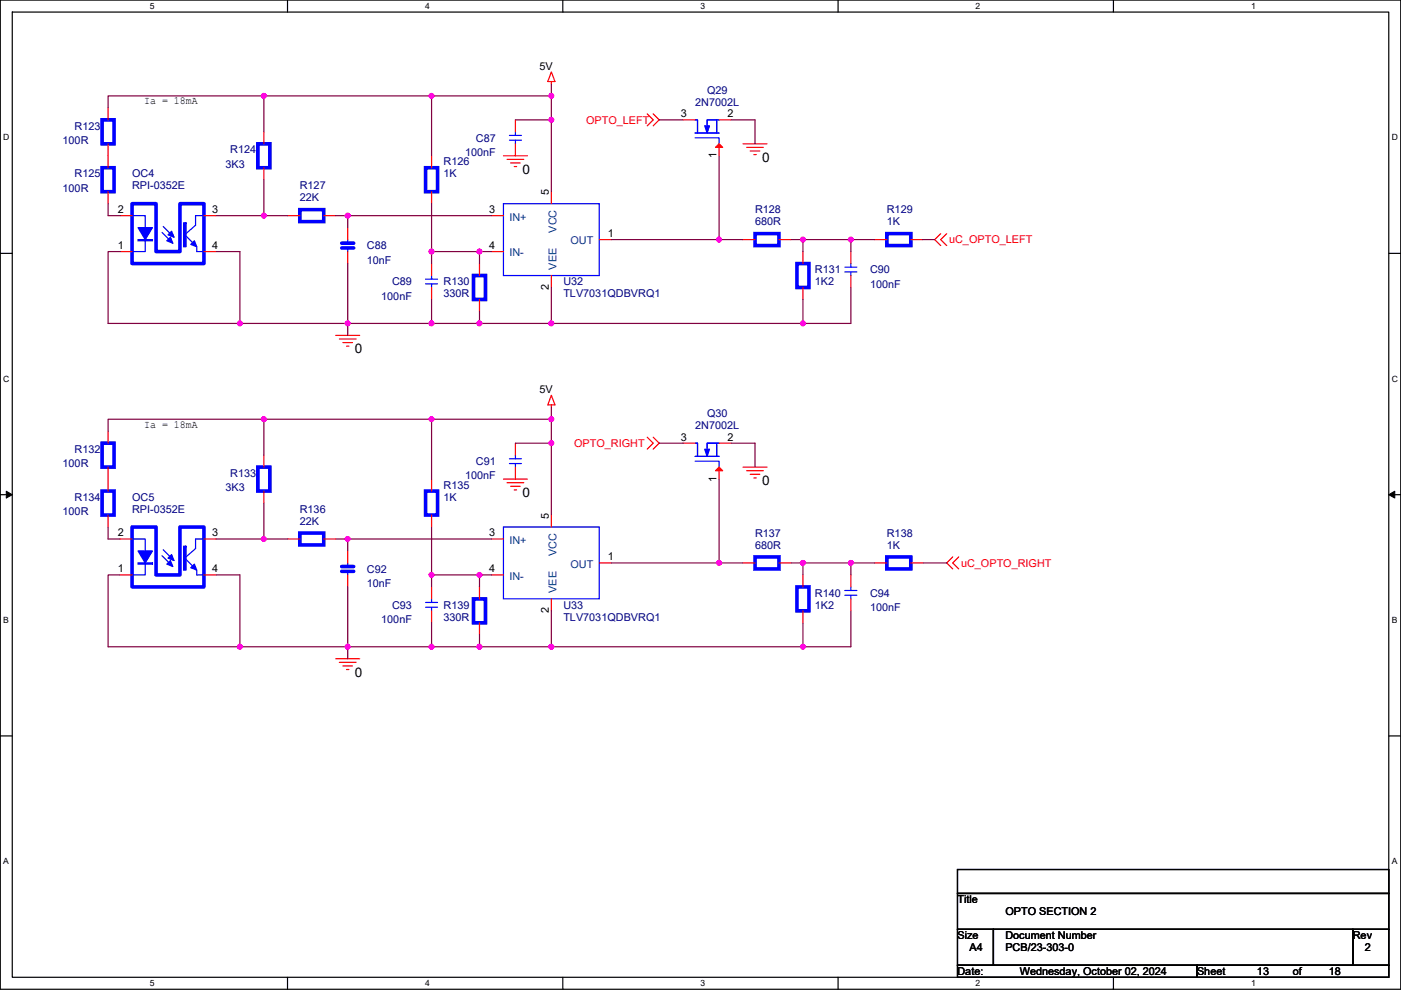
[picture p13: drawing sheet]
<svg xmlns="http://www.w3.org/2000/svg" width="297mm" height="210mm" viewBox="0 0 297 210" stroke-linecap="round" stroke-linejoin="round" font-family="sans-serif">
<defs><g id="words">
<g font-size="2.8">
<text x="161.6" y="34.3">0</text>
<text x="110.8" y="36.8">0</text>
<text x="75.2" y="74.9">0</text>
<text x="110.8" y="105.4">0</text>
<text x="161.6" y="102.8">0</text>
<text x="75.2" y="143.5">0</text>
</g>
<g font-size="2.3">
<text x="114.4" y="14.8">5V</text>
<text x="30.5" y="22.2">Ia = 18mA</text>
<text x="144.3" y="24.9">3</text>
<text x="154.2" y="24.9">2</text>
<text x="151.9" y="33.6" transform="rotate(-90 151.9 33.6)">1</text>
<text x="116.4" y="41.4" transform="rotate(-90 116.4 41.4)">5</text>
<text x="25" y="45.2">2</text>
<text x="45" y="45.2">3</text>
<text x="103.7" y="45.2">3</text>
<text x="25" y="52.8">1</text>
<text x="45" y="52.8">4</text>
<text x="103.7" y="52.8">4</text>
<text x="128.8" y="50.3">1</text>
<text x="116.4" y="61.5" transform="rotate(-90 116.4 61.5)">2</text>
<text x="114.4" y="83.4">5V</text>
<text x="30.5" y="90.7">Ia = 18mA</text>
<text x="144.3" y="93.5">3</text>
<text x="154.2" y="93.5">2</text>
<text x="151.9" y="102.2" transform="rotate(-90 151.9 102.2)">1</text>
<text x="25" y="113.8">2</text>
<text x="45" y="113.8">3</text>
<text x="103.7" y="113.8">3</text>
<text x="116.4" y="110" transform="rotate(-90 116.4 110)">5</text>
<text x="128.8" y="118.9">1</text>
<text x="25" y="121.4">1</text>
<text x="45" y="121.4">4</text>
<text x="103.7" y="121.4">4</text>
<text x="116.4" y="130.1" transform="rotate(-90 116.4 130.1)">2</text>
<text x="203" y="191.6">Title</text>
<text x="213.2" y="194.1">OPTO SECTION 2</text>
<text x="203" y="199.2">Size</text>
<text x="205.5" y="201.7">A4</text>
<text x="213.2" y="199.2">Document Number</text>
<text x="213.2" y="201.7">PCB/23-303-0</text>
<text x="286.8" y="199.2">Rev</text>
<text x="289.4" y="201.7">2</text>
<text x="203" y="206.8">Date:</text>
<text x="216.2" y="206.8">Wednesday, October 02, 2024</text>
<text x="253.8" y="206.8">Sheet</text>
<text x="266.5" y="206.8">13</text>
<text x="274.1" y="206.8">of</text>
<text x="281.7" y="206.8">18</text>
</g>
<g font-size="2.3" fill="#000080">
<text x="147.4" y="22.4">2N7002L</text>
<text x="149.9" y="19.9">Q29</text>
<text x="15.8" y="27.5">R123</text>
<text x="13.3" y="30.5">100R</text>
<text x="47.8" y="35.6">3K3</text>
<text x="48.8" y="32.6">R124</text>
<text x="94" y="35.1">R126</text>
<text x="98.6" y="33.1">100nF</text>
<text x="100.9" y="30">C87</text>
<text x="13.3" y="40.7">100R</text>
<text x="15.8" y="37.6">R125</text>
<text x="28" y="37.6">OC4</text>
<text x="28" y="40.2">RPI-0352E</text>
<text x="63.6" y="40.2">R127</text>
<text x="94" y="37.6">1K</text>
<text x="63.6" y="42.7">22K</text>
<text x="160.1" y="45.3">R128</text>
<text x="160.1" y="47.8">680R</text>
<text x="188" y="45.3">R129</text>
<text x="188" y="47.8">1K</text>
<text x="77.8" y="52.9">C88</text>
<text x="77.8" y="55.9">10nF</text>
<text x="172.8" y="58">R131</text>
<text x="184.5" y="58">C90</text>
<text x="80.8" y="63.5">100nF</text>
<text x="83.1" y="60.5">C89</text>
<text x="94" y="60.5">R130</text>
<text x="94" y="63">330R</text>
<text x="119.4" y="60.5">U32</text>
<text x="119.4" y="63">TLV7031QDBVRQ1</text>
<text x="172.8" y="60.5">1K2</text>
<text x="184.5" y="61">100nF</text>
<text x="149.9" y="88.4">Q30</text>
<text x="147.4" y="91">2N7002L</text>
<text x="13.3" y="99.1">100R</text>
<text x="15.8" y="96.1">R132</text>
<text x="48.8" y="101.1">R133</text>
<text x="98.6" y="101.6">100nF</text>
<text x="100.9" y="98.6">C91</text>
<text x="15.8" y="106.2">R134</text>
<text x="28" y="106.2">OC5</text>
<text x="47.8" y="104.2">3K3</text>
<text x="94" y="103.7">R135</text>
<text x="94" y="106.2">1K</text>
<text x="13.3" y="109.3">100R</text>
<text x="28" y="108.8">RPI-0352E</text>
<text x="63.6" y="108.8">R136</text>
<text x="63.6" y="111.3">22K</text>
<text x="160.1" y="113.8">R137</text>
<text x="188" y="113.8">R138</text>
<text x="160.1" y="116.4">680R</text>
<text x="188" y="116.4">1K</text>
<text x="77.8" y="121.5">C92</text>
<text x="77.8" y="124.5">10nF</text>
<text x="83.1" y="129.1">C93</text>
<text x="94" y="129.1">R139</text>
<text x="94" y="131.6">330R</text>
<text x="119.4" y="129.1">U33</text>
<text x="119.4" y="131.6">TLV7031QDBVRQ1</text>
<text x="172.8" y="126.5">R140</text>
<text x="172.8" y="129.1">1K2</text>
<text x="184.5" y="126.5">C94</text>
<text x="184.5" y="129.6">100nF</text>
<text x="80.8" y="132.1">100nF</text>
</g>
<g font-size="2.3" fill="#f00">
<text x="124.3" y="26.2">OPTO_LEFT</text>
<text x="201.2" y="51.6">uC_OPTO_LEFT</text>
<text x="121.7" y="94.8">OPTO_RIGHT</text>
<text x="203.8" y="120.2">uC_OPTO_RIGHT</text>
</g>
<g font-size="2.3" fill="#004080">
<text x="108" y="46.8">IN+</text>
<text x="118" y="49.4" transform="rotate(-90 118 49.4)">VCC</text>
<text x="120.9" y="51.9">OUT</text>
<text x="108" y="54.4">IN-</text>
<text x="118" y="57.2" transform="rotate(-90 118 57.2)">VEE</text>
<text x="108" y="115.4">IN+</text>
<text x="118" y="117.9" transform="rotate(-90 118 117.9)">VCC</text>
<text x="108" y="123">IN-</text>
<text x="118" y="125.8" transform="rotate(-90 118 125.8)">VEE</text>
<text x="120.9" y="120.4">OUT</text>
</g>
<g font-size="1.8">
<text x="31.8" y="1.9">5</text>
<text x="90.1" y="1.9">4</text>
<text x="148.5" y="1.9">3</text>
<text x="206.9" y="1.9">2</text>
<text x="265.2" y="1.9">1</text>
<text x=".7" y="29.8">D</text>
<text x="295.1" y="29.8">D</text>
<text x=".7" y="81">C</text>
<text x="295.1" y="81">C</text>
<text x=".7" y="132.1">B</text>
<text x="295.1" y="132.1">B</text>
<text x=".7" y="183.3">A</text>
<text x="295.1" y="183.3">A</text>
<text x="31.8" y="209.2">5</text>
<text x="90.1" y="209.2">4</text>
<text x="148.5" y="209.2">3</text>
<text x="206.9" y="209.2">2</text>
<text x="265.2" y="209.2">1</text>
</g>
</g></defs>
<path d="M.1 0h296.9v209.8h-296.9zM2.6 2.6h291.8v204.7h-291.8z" fill="none" stroke="#000" stroke-width=".25"/>
<g fill="#fff">
<path d="M31.8 .3h1v2h-1z"/>
<path d="M31.8 207.5h1v2.1h-1z"/>
</g>
<path d="M61 0v2.6M61 207.3v2.5" fill="none" stroke="#000" stroke-width=".25"/>
<g fill="#fff">
<path d="M90.1 .3h1v2h-1z"/>
<path d="M90.1 207.5h1v2.1h-1z"/>
</g>
<path d="M119.3 0v2.6M119.3 207.3v2.5" fill="none" stroke="#000" stroke-width=".25"/>
<g fill="#fff">
<path d="M148.5 .3h1v2h-1z"/>
<path d="M148.5 207.5h1v2.1h-1z"/>
</g>
<path d="M177.7 0v2.6M177.7 207.3v2.5" fill="none" stroke="#000" stroke-width=".25"/>
<g fill="#fff">
<path d="M206.9 .3h1v2h-1z"/>
<path d="M206.9 207.5h1v2.1h-1z"/>
</g>
<path d="M236.1 0v2.6M236.1 207.3v2.5" fill="none" stroke="#000" stroke-width=".25"/>
<g fill="#fff">
<path d="M265.2 .3h1v2h-1z"/>
<path d="M265.2 207.5h1v2.1h-1z"/>
<path d="M.7 28.2h1.3v2h-1.3z"/>
<path d="M295.1 28.2h1.3v2h-1.3z"/>
<path d="M.7 79.3h1.3v2.1h-1.3z"/>
<path d="M295.1 79.3h1.3v2.1h-1.3z"/>
</g>
<path d="M.1 53.7h2.5M294.4 53.7h2.6" fill="none" stroke="#000" stroke-width=".25"/>
<g fill="#fff">
<path d="M.7 130.5h1.2v2h-1.2z"/>
<path d="M295.1 130.5h1.2v2h-1.2z"/>
</g>
<path d="M.1 104.9h2.5M294.4 104.9h2.6" fill="none" stroke="#000" stroke-width=".25"/>
<path d="M1.3 104.2l1.3 .7-1.3 .7zM294.4 104.9l1.3-.7v1.4z" fill="#000" stroke="#000" stroke-width=".21"/>
<g fill="#fff">
<path d="M.7 181.7h1.2v2h-1.2z"/>
<path d="M295.1 181.7h1.2v2h-1.2z"/>
</g>
<path d="M.1 156.1h2.5M294.4 156.1h2.6M203 184.4h91.4v5.1h-91.4zM203 189.5h91.4v7.6h-91.4zM203 197.1h7.6v7.6h-7.6zM210.6 197.1h76.2v7.6h-76.2zM286.8 197.1h7.6v7.6h-7.6zM203 204.7h50.8v2.6h-50.8zM253.8 204.7h40.6v2.6h-40.6z" fill="none" stroke="#000" stroke-width=".25"/>
<g fill="none" stroke="#f00" stroke-width=".25">
<path d="M116.9 15.3l.8 2h-1.6zM116.9 17.3v.5M22.9 30.5v5.1M22.9 22.9v2.5M55.9 35.6v2.5M55.9 28v2.5M91.5 33v2.6M106.7 33h5.1M107.5 33.8h3.6M108.3 34.6h2M109 35.3h.5M109.3 25.4v2.6"/>
<path d="M109.3 30.5v2.5M137.2 24.2l1.3 1.2-1.3 1.3M138.5 24.2l1.3 1.2-1.3 1.3M144.8 25.4h2.6M152.5 30.5v2.5M152.5 25.4h2.5M157.5 30.5h5.1M158.3 31.3h3.6M159.1 32h2M159.8 32.8h.5M22.9 40.7v2.5M25.5 45.7h2.5"/>
<path d="M25.5 53.4h2.5M43.2 53.4h2.6M43.2 45.7h2.6M61 45.7h2.6M68.6 45.7h2.6M73.7 53.4v2.5M73.7 48.3v2.5M91.5 40.7v2.5M91.5 55.9v2.5M101.7 55.9v2.5M104.2 45.7h2.5M104.2 53.4h2.5"/>
<path d="M116.9 58.4v2.6M116.9 40.7v2.5M127.1 50.8h2.5M157.5 50.8h2.6M165.2 50.8h2.5M170.2 53.4v2.5M180.4 53.4v2.5M180.4 58.4v2.6M185.5 50.8h2.5M193.1 50.8h2.5M199.5 49.6l-1.3 1.2 1.3 1.3M200.7 49.6l-1.2 1.2 1.2 1.3"/>
<path d="M71.2 71.1h5.1M71.9 71.9h3.6M72.7 72.7h2M73.5 73.4h.5M91.5 61v2.5M101.7 63.5v2.6M170.2 61v2.5M22.9 99.1v5.1M22.9 91.5v2.5M55.9 96.5v2.6M109.3 94v2.5M109.3 99.1v2.5"/>
<path d="M116.9 83.8l.8 2.1h-1.6zM116.9 85.9v.5M137.2 92.7l1.3 1.3-1.3 1.3M138.5 92.7l1.3 1.3-1.3 1.3M144.8 94h2.6M152.5 99.1v2.5M152.5 94h2.5M157.5 99.1h5.1M158.3 99.8h3.6M22.9 109.2v2.6M25.5 114.3h2.5M43.2 114.3h2.6"/>
<path d="M55.9 104.2v2.5M61 114.3h2.6M68.6 114.3h2.6M73.7 116.9v2.5M91.5 109.2v2.6M91.5 101.6v2.6M104.2 114.3h2.5M106.7 101.6h5.1M107.5 102.4h3.6M108.3 103.1h2M109 103.9h.5M116.9 109.2v2.6"/>
<path d="M127.1 119.4h2.5M157.5 119.4h2.6M159.1 100.6h2M159.8 101.4h.5M165.2 119.4h2.5M185.5 119.4h2.5M193.1 119.4h2.5M202 118.1l-1.3 1.3 1.3 1.3M203.3 118.1l-1.3 1.3 1.3 1.3M25.5 121.9h2.5M43.2 121.9h2.6M71.2 139.7h5.1"/>
<path d="M73.7 121.9v2.6M91.5 124.5v2.5M91.5 129.6v2.5M101.7 132.1v2.5M101.7 124.5v2.5M104.2 121.9h2.5M116.9 127v2.6M170.2 121.9v2.6M170.2 129.6v2.5M180.4 121.9v2.6M180.4 127v2.6M71.9 140.5h3.6"/>
<path d="M72.7 141.2h2M73.5 142h.5"/>
</g>
<g fill="none" stroke="#00f" stroke-width=".25">
<path d="M108 28.7h2.6M108 29.7h2.6M109.3 29.7v.8M109.3 28v.7M147.4 28.2h5.1M147.4 29.2h5.1v1.3M147.9 28v-2.6h-.5h.5v2.8M149.9 26.4v-1h2.6h-2.6v1.5M152 25.7v2.3M152 25.4v2.8M28 45.7h2.8v2.6M30.8 50.8v2.6h-2.8"/>
<path d="M34.4 49.3l2.2 2.3M34.6 48l2.3 2.3M39.2 49.8l1.8 1.8M41.7 52.3v1.1h1.5M43.2 45.7h-1.7v2.1l-2.1 1.8M73.7 50.8v.8M73.7 52.6v.8M90.2 59.2h2.6M91.5 58.4v.8M106.7 43.2h20.4v15.2h-20.4zM179.1 56.7h2.6M179.1 57.7h2.6"/>
<path d="M180.4 57.7v.7M180.4 55.9v.8M90.2 60.2h2.6M91.5 60.2v.8M108 97.3h2.6M108 98.3h2.6M109.3 98.3v.8M109.3 96.5v.8M147.4 96.8h5.1M147.4 97.8h5.1v1.3M147.9 96.5v-2.5h-.5h.5v2.8M149.9 95v-1h2.6h-2.6v1.5"/>
<path d="M152 94.3v2.2M152 94v2.8M28 114.3h2.8v2.6M30.8 119.4v2.5h-2.8M34.4 117.9l2.2 2.3M34.6 116.6l2.3 2.3M39.2 118.4l1.8 1.8M43.2 114.3h-1.7v2.1l-2.1 1.7M73.7 119.4v.8M106.7 111.8h20.4v15.2h-20.4zM41.7 120.9v1h1.5M73.7 121.2v.7"/>
<path d="M90.2 127.8h2.6M90.2 128.8h2.6M91.5 128.8v.8M91.5 127v.8M179.1 125.2h2.6M179.1 126.3h2.6M180.4 126.3v.7M180.4 124.5v.7"/>
</g>
<g fill="#00f" stroke="#00f" stroke-width=".25">
<path d="M149.4 95.3h1l-.5 1.5z" fill-rule="evenodd"/>
<path d="M38.9 115.8v5.1h.5v-5.1z" fill-rule="evenodd"/>
<path d="M35.4 119.7l.7-.8 .5 1.3z" fill-rule="evenodd"/>
<path d="M35.6 118.4l.8-.8 .5 1.3z" fill-rule="evenodd"/>
<path d="M29.3 116.9h3l-1.5 2.5z" fill-rule="evenodd"/>
<path d="M29.3 119.4v.3h3v-.3z" fill-rule="evenodd"/>
<path d="M41.2 119.7l.5 1.2-1.3-.5z" fill-rule="evenodd"/>
<path d="M38.9 47.3v5h.5v-5z" fill-rule="evenodd"/>
<path d="M35.4 51.1l.7-.8 .5 1.3z" fill-rule="evenodd"/>
<path d="M35.6 49.8l.8-.8 .5 1.3z" fill-rule="evenodd"/>
<path d="M29.3 48.3h3l-1.5 2.5z" fill-rule="evenodd"/>
<path d="M29.3 50.8v.3h3v-.3z" fill-rule="evenodd"/>
<path d="M40.4 51.8l.8-.7 .5 1.2z" fill-rule="evenodd"/>
<path d="M149.4 26.7h1l-.5 1.5z" fill-rule="evenodd"/>
</g>
<g fill="#f00" stroke="#f00" stroke-width=".25">
<path d="M151.7 99.8l.8-.7 .7 .7z"/>
<path d="M151.7 31.3l.8-.8 .7 .8z"/>
</g>
<g fill="none" stroke="#00f" stroke-width=".76">
<path d="M21.7 35.6h2.5v5.1h-2.5zM21.7 25.4h2.5v5.1h-2.5zM54.7 30.5h2.5v5.1h-2.5zM90.2 35.6h2.6v5.1h-2.6zM28 43.2h5.1v10.2h5.1v-10.2h5v12.7h-15.2zM63.6 44.5h5v2.5h-5zM72.5 52.6h2.5M72.5 51.6h2.5M100.4 58.4h2.5v5.1h-2.5zM160.1 49.6h5.1v2.5h-5.1zM169 55.9h2.5v5.1h-2.5zM188 49.6h5.1v2.5h-5.1z"/>
<path d="M21.7 94h2.5v5.1h-2.5zM54.7 99.1h2.5v5.1h-2.5zM21.7 104.2h2.5v5h-2.5zM28 111.8h5.1v10.1h5.1v-10.1h5v12.7h-15.2zM63.6 113.1h5v2.5h-5zM90.2 104.2h2.6v5h-2.6zM160.1 118.1h5.1v2.6h-5.1zM188 118.1h5.1v2.6h-5.1zM72.5 121.2h2.5M72.5 120.2h2.5M100.4 127h2.5v5.1h-2.5zM169 124.5h2.5v5.1h-2.5z"/>
</g>
<g fill="none" stroke="#800040" stroke-width=".25">
<path d="M116.9 17.8v2.5M55.9 38.1v7.6M55.9 20.3v7.7M91.5 20.3h-68.6v2.6M91.5 20.3h25.4M91.5 20.3v12.7M116.9 20.3v5.1h-7.6M116.9 25.4v15.3M139.8 25.4h5M152.5 33v17.8M155 25.4h5.1v5.1M22.9 43.2v2.5h2.6"/>
<path d="M25.5 53.4h-2.6v15.2h68.6M45.8 45.7h15.2M45.8 53.4h5.1v15.2M71.2 45.7h2.5M73.7 45.7v2.6M73.7 55.9v15.2M73.7 45.7h30.5M91.5 43.2v10.2M91.5 53.4v2.5M91.5 53.4h12.7M101.7 53.4v2.5M129.6 50.8h22.9"/>
<path d="M152.5 50.8h5M167.7 50.8h2.5M170.2 50.8h10.2M170.2 50.8v2.6M185.5 50.8h-5.1v2.6M195.6 50.8h2.6M91.5 63.5v5.1M91.5 68.6h25.4M101.7 66.1v2.5M116.9 68.6h53.3M116.9 61v7.6M170.2 63.5v5.1"/>
<path d="M180.4 61v7.6h-10.2M55.9 88.9v7.6M91.5 88.9h-68.6v2.6M91.5 88.9h25.4M91.5 88.9v12.7M116.9 86.4v2.5M116.9 88.9v5.1h-7.6M116.9 94v15.2M139.8 94h5M155 94h5.1v5.1M22.9 111.8v2.5h2.6M45.8 114.3h15.2"/>
<path d="M55.9 106.7v7.6M71.2 114.3h2.5M73.7 114.3v2.6M73.7 114.3h30.5M91.5 111.8v10.1M129.6 119.4h22.9M152.5 101.6v17.8M152.5 119.4h5M167.7 119.4h2.5M170.2 119.4h10.2M170.2 119.4v2.5M180.4 119.4v2.5"/>
<path d="M180.4 119.4h5.1M195.6 119.4h5.1M25.5 121.9h-2.6v15.3h28M45.8 121.9h5.1v15.3M50.9 137.2h40.6M73.7 124.5v15.2M91.5 121.9v2.6M91.5 121.9h12.7M91.5 132.1v5.1M91.5 137.2h25.4M101.7 121.9v2.6M101.7 134.6v2.6"/>
<path d="M116.9 137.2h53.3M116.9 129.6v7.6M170.2 132.1v5.1M180.4 129.6v7.6h-10.2"/>
</g>
<g fill="#f0f" stroke="#f0f" stroke-width=".25">
<circle cx="55.9" cy="20.3" r=".5"/>
<circle cx="91.5" cy="20.3" r=".5"/>
<circle cx="116.9" cy="20.3" r=".5"/>
<circle cx="116.9" cy="25.4" r=".5"/>
<circle cx="55.9" cy="45.7" r=".5"/>
<circle cx="73.7" cy="45.7" r=".5"/>
<circle cx="152.4" cy="50.8" r=".5"/>
<circle cx="50.8" cy="68.6" r=".5"/>
<circle cx="91.5" cy="53.3" r=".5"/>
<circle cx="101.6" cy="53.3" r=".5"/>
<circle cx="73.7" cy="68.6" r=".5"/>
<circle cx="91.5" cy="68.6" r=".5"/>
<circle cx="101.6" cy="68.6" r=".5"/>
<circle cx="55.9" cy="88.9" r=".5"/>
<circle cx="91.5" cy="88.9" r=".5"/>
<circle cx="116.9" cy="88.9" r=".5"/>
<circle cx="116.9" cy="94" r=".5"/>
<circle cx="55.9" cy="114.3" r=".5"/>
<circle cx="73.7" cy="114.3" r=".5"/>
<circle cx="152.4" cy="119.4" r=".5"/>
<circle cx="91.5" cy="121.9" r=".5"/>
<circle cx="101.6" cy="121.9" r=".5"/>
<circle cx="50.8" cy="137.2" r=".5"/>
<circle cx="73.7" cy="137.2" r=".5"/>
<circle cx="91.5" cy="137.2" r=".5"/>
<circle cx="101.6" cy="137.2" r=".5"/>
<circle cx="170.2" cy="50.8" r=".5"/>
<circle cx="180.4" cy="50.8" r=".5"/>
<circle cx="116.9" cy="68.6" r=".5"/>
<circle cx="170.2" cy="68.6" r=".5"/>
<circle cx="170.2" cy="119.4" r=".5"/>
<circle cx="180.4" cy="119.4" r=".5"/>
<circle cx="116.9" cy="137.2" r=".5"/>
<circle cx="170.2" cy="137.2" r=".5"/>
</g>
<use href="#words"/>
</svg>
